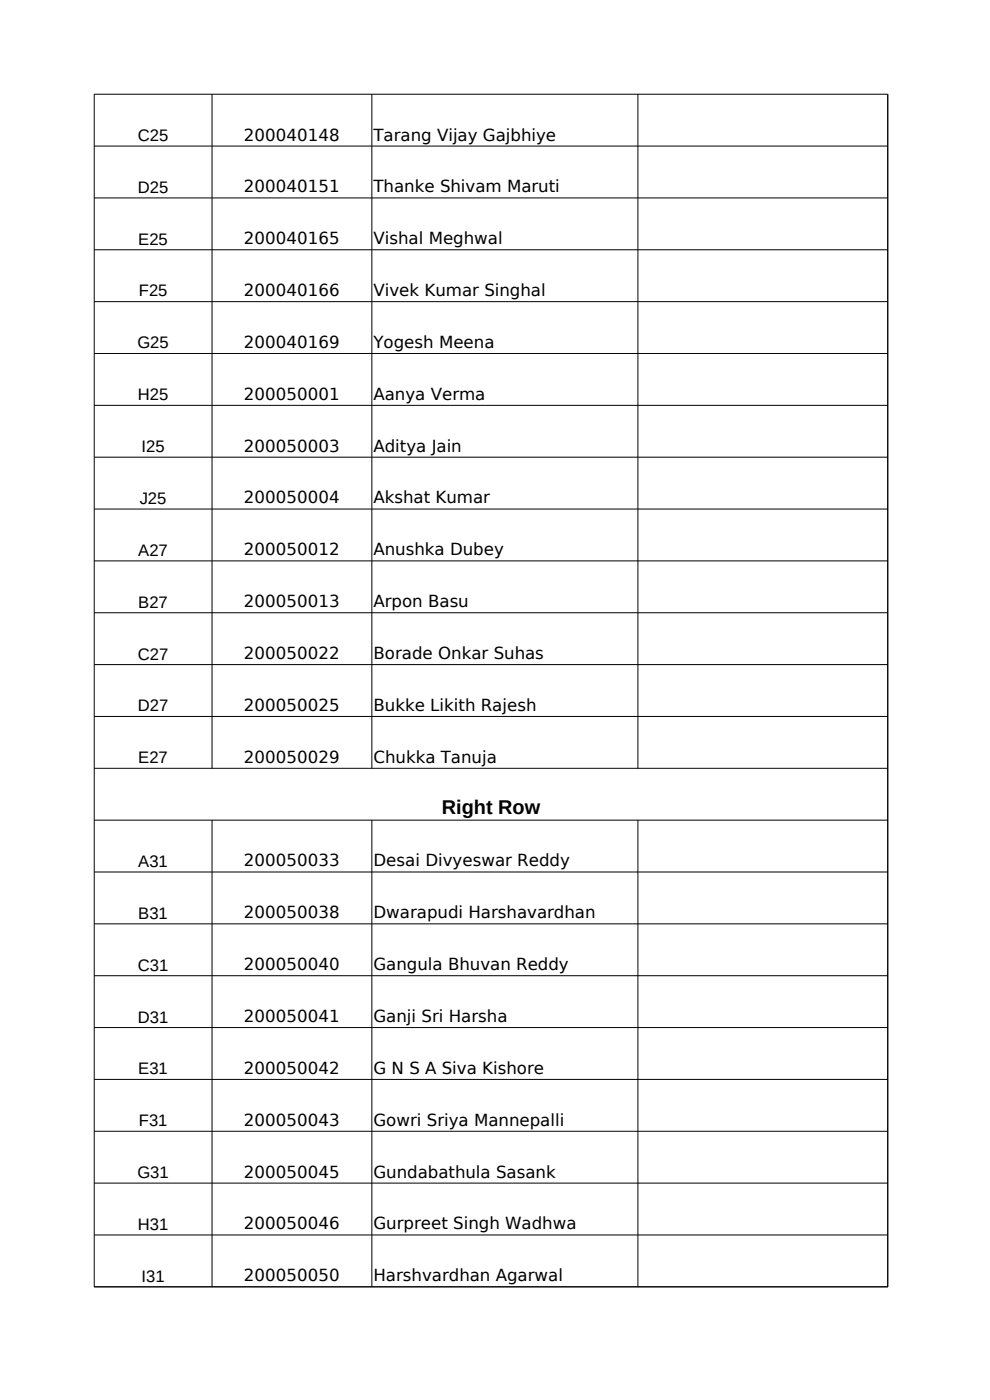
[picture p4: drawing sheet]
<svg xmlns="http://www.w3.org/2000/svg" width="210mm" height="297mm" viewBox="0 0 210 297" stroke-linecap="round" stroke-linejoin="round" font-family="sans-serif">
<defs><g id="words">
<text font-size="4.2" x="93.7" y="172.8">Right Row</text>
<g font-size="3.5">
<text x="29.2" y="29.9">C25</text>
<text x="51.8" y="29.8">200040148</text>
<text x="79.2" y="29.8">Tarang Vijay Gajbhiye</text>
<text x="29.2" y="40.9">D25</text>
<text x="51.8" y="40.8">200040151</text>
<text x="79.2" y="40.8">Thanke Shivam Maruti</text>
<text x="29.3" y="51.9">E25</text>
<text x="51.8" y="51.8">200040165</text>
<text x="79.2" y="51.8">Vishal Meghwal</text>
<text x="29.5" y="62.9">F25</text>
<text x="51.8" y="62.8">200040166</text>
<text x="79.2" y="62.8">Vivek Kumar Singhal</text>
<text x="29.1" y="73.9">G25</text>
<text x="51.8" y="73.8">200040169</text>
<text x="79.2" y="73.8">Yogesh Meena</text>
<text x="29.2" y="84.9">H25</text>
<text x="51.8" y="84.8">200050001</text>
<text x="79.2" y="84.8">Aanya Verma</text>
<text x="30" y="95.9">I25</text>
<text x="51.8" y="95.8">200050003</text>
<text x="79.2" y="95.8">Aditya Jain</text>
<text x="29.6" y="106.9">J25</text>
<text x="51.8" y="106.8">200050004</text>
<text x="79.2" y="106.8">Akshat Kumar</text>
<text x="29.3" y="117.9">A27</text>
<text x="51.8" y="117.8">200050012</text>
<text x="79.2" y="117.8">Anushka Dubey</text>
<text x="29.3" y="128.9">B27</text>
<text x="51.8" y="128.8">200050013</text>
<text x="79.2" y="128.8">Arpon Basu</text>
<text x="29.2" y="139.9">C27</text>
<text x="51.8" y="139.8">200050022</text>
<text x="79.2" y="139.8">Borade Onkar Suhas</text>
<text x="29.2" y="150.9">D27</text>
<text x="51.8" y="150.8">200050025</text>
<text x="79.2" y="150.8">Bukke Likith Rajesh</text>
<text x="29.3" y="161.9">E27</text>
<text x="51.8" y="161.8">200050029</text>
<text x="79.2" y="161.8">Chukka Tanuja</text>
<text x="29.3" y="183.9">A31</text>
<text x="51.8" y="183.8">200050033</text>
<text x="79.2" y="183.8">Desai Divyeswar Reddy</text>
<text x="29.3" y="194.9">B31</text>
<text x="51.8" y="194.8">200050038</text>
<text x="79.2" y="194.8">Dwarapudi Harshavardhan</text>
<text x="29.2" y="205.9">C31</text>
<text x="51.8" y="205.8">200050040</text>
<text x="79.2" y="205.8">Gangula Bhuvan Reddy</text>
<text x="29.2" y="216.9">D31</text>
<text x="51.8" y="216.8">200050041</text>
<text x="79.2" y="216.8">Ganji Sri Harsha</text>
<text x="29.3" y="227.9">E31</text>
<text x="51.8" y="227.8">200050042</text>
<text x="79.2" y="227.8">G N S A Siva Kishore</text>
<text x="29.5" y="238.9">F31</text>
<text x="51.8" y="238.8">200050043</text>
<text x="79.2" y="238.8">Gowri Sriya Mannepalli</text>
<text x="29.1" y="249.9">G31</text>
<text x="51.8" y="249.8">200050045</text>
<text x="79.2" y="249.8">Gundabathula Sasank</text>
<text x="29.2" y="260.9">H31</text>
<text x="51.8" y="260.8">200050046</text>
<text x="79.2" y="260.8">Gurpreet Singh Wadhwa</text>
<text x="30" y="271.9">I31</text>
<text x="51.8" y="271.8">200050050</text>
<text x="79.2" y="271.8">Harshvardhan Agarwal</text>
</g>
</g></defs>
<g fill="none" stroke="#000" stroke-width=".21">
<path d="M20 20h168.3v253h-168.3zM45 20v143M78.9 20v143M135.3 20v143M20 31h168.3M20 42h168.3M20 53h168.3M20 64h168.3M20 75h168.3M20 86h168.3M20 97h168.3M20 108h168.3"/>
<path d="M20 119h168.3M20 130h168.3M20 141h168.3M20 152h168.3M20 163h168.3M20 174h168.3M45 174v99M78.9 174v99M135.3 174v99M20 185h168.3M20 196h168.3M20 207h168.3"/>
<path d="M20 218h168.3M20 229h168.3M20 240h168.3M20 251h168.3M20 262h168.3"/>
</g>
<use href="#words"/>
</svg>
